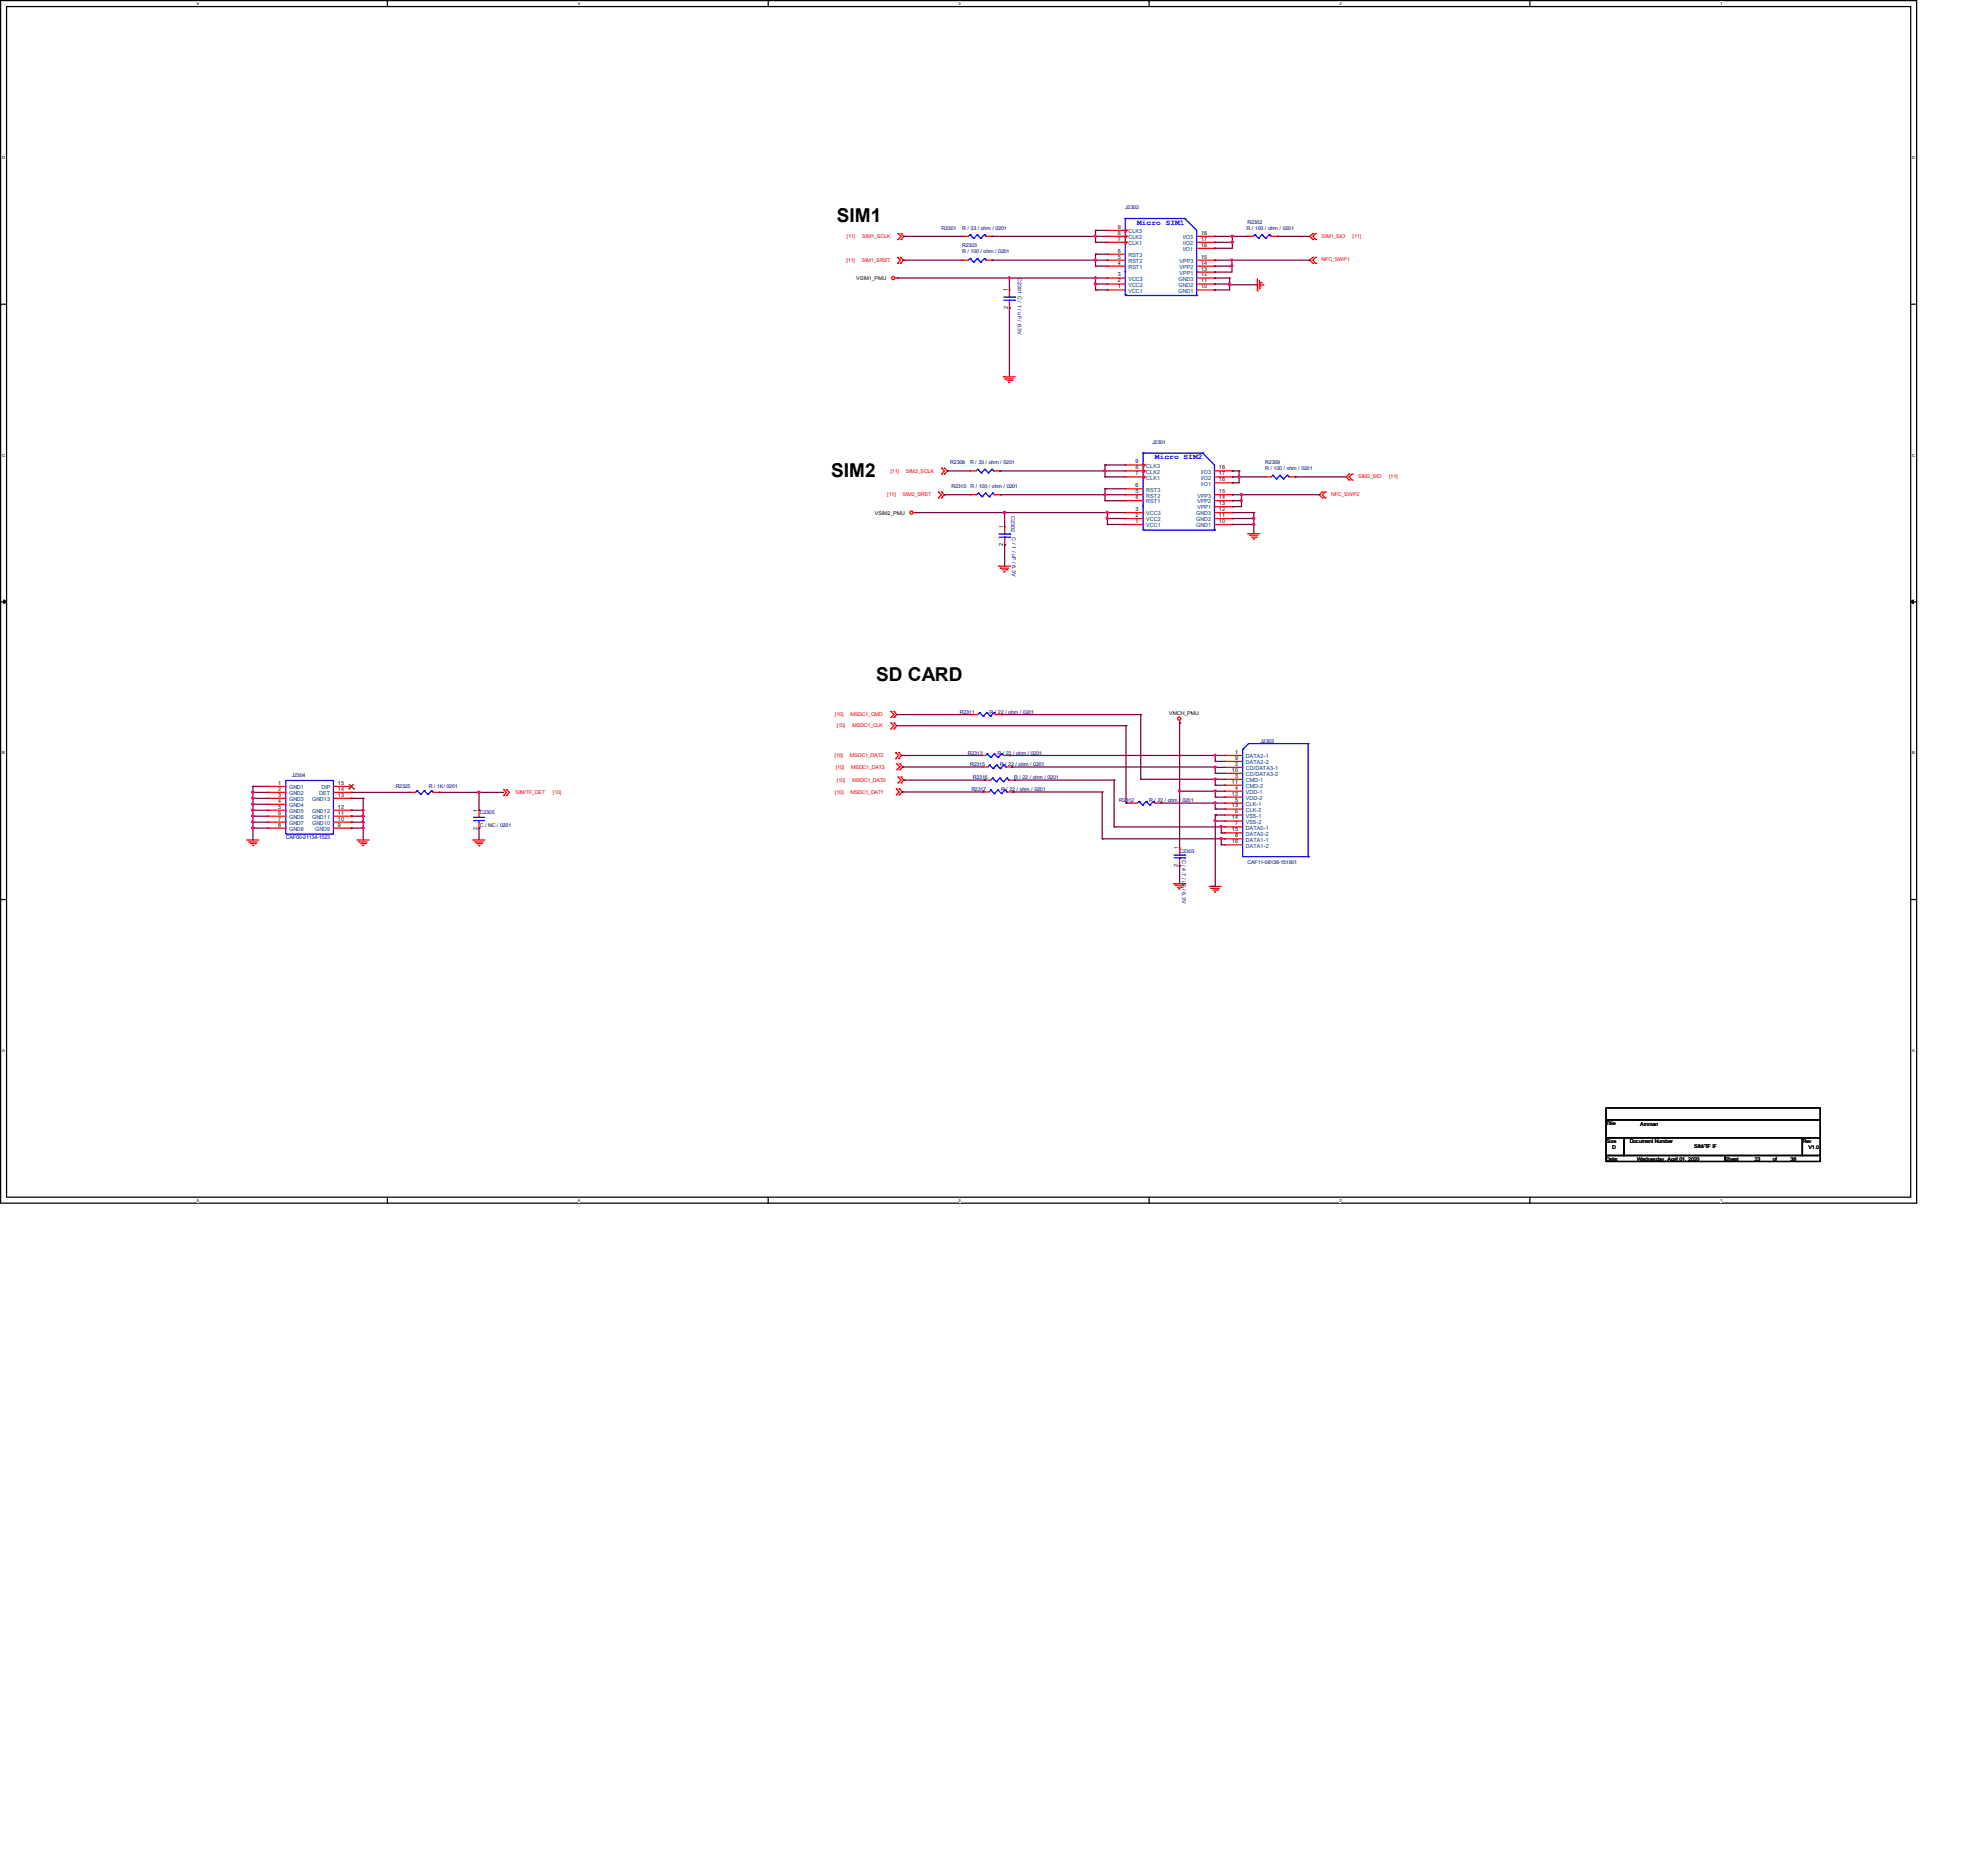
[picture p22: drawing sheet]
<svg xmlns="http://www.w3.org/2000/svg" width="210mm" height="200mm" viewBox="0 0 210 200" stroke-linecap="round" stroke-linejoin="round" font-family="sans-serif">
<defs><g id="words">
<g font-size="2">
<text x="89.3" y="23.6">SIM1</text>
<text x="88.7" y="50.9">SIM2</text>
<text x="93.5" y="72.7">SD CARD</text>
</g>
<g font-size=".8" fill="#00f">
<text x="121.4" y="24">Micro SIM1</text>
<text x="123.3" y="49">Micro SIM2</text>
</g>
<g font-size=".6" fill="#000080">
<text x="120.1" y="22.3">J2302</text>
<text x="133.1" y="23.9">R2302</text>
<text x="100.5" y="24.5">R2301</text>
<text x="102.7" y="26.4">R2303</text>
<text x="102.7" y="27">R / 100 / ohm / 0201</text>
<text x="102.7" y="24.5">R / 33 / ohm / 0201</text>
<text x="108.6" y="29.6" transform="rotate(90 108.6 29.6)">C2301 C / 1 / uF / 6.3V</text>
<text x="133" y="24.5">R / 100 / ohm / 0201</text>
<text x="123" y="47.3">J2301</text>
<text x="101.4" y="49.5">R2308</text>
<text x="101.5" y="52.1">R2310</text>
<text x="103.5" y="49.5">R / 33 / ohm / 0201</text>
<text x="103.6" y="52.1">R / 100 / ohm / 0201</text>
<text x="135" y="49.5">R2309</text>
<text x="135" y="50.1">R / 100 / ohm / 0201</text>
<text x="107.9" y="55" transform="rotate(90 107.9 55)">C2302</text>
<text x="108" y="57.3" transform="rotate(90 108 57.3)">C / 1 / uF / 6.3V</text>
<text x="102.4" y="76.1">R2311</text>
<text x="105.6" y="76.1">R / 22 / ohm / 0201</text>
<text x="31.1" y="82.9">J2304</text>
<text x="103.3" y="80.5">R2313</text>
<text x="103.5" y="81.7">R2315</text>
<text x="103.8" y="83.1">R2316</text>
<text x="106.5" y="80.5">R / 22 / ohm / 0201</text>
<text x="106.7" y="81.7">R / 22 / ohm / 0201</text>
<text x="108.2" y="83.1">R / 22 / ohm / 0201</text>
<text x="134.5" y="79.2">J2303</text>
<text x="30.5" y="89.5">CAF00-21134-1523</text>
<text x="42.2" y="84">R2325</text>
<text x="45.7" y="84">R / 1K/ 0201</text>
<text x="51.2" y="86.8">C2305</text>
<text x="51.2" y="88.2">C / NC / 0201</text>
<text x="103.7" y="84.4">R2317</text>
<text x="106.8" y="84.4">R / 22 / ohm / 0201</text>
<text x="119.4" y="85.6">R2312</text>
<text x="122.6" y="85.6">R / 22 / ohm / 0201</text>
<text x="125.9" y="91">C2303</text>
<text x="126.1" y="91.7" transform="rotate(90 126.1 91.7)">C / 4.7 / uF / 6.3V</text>
<text x="133.1" y="92.2">CAF11-08136-151901</text>
</g>
<g font-size=".6" fill="#f00">
<text x="90.3" y="27.9">[11]</text>
<text x="90.4" y="25.4">[11]</text>
<text x="92" y="27.9">SIM1_SRST</text>
<text x="92" y="25.4">SIM1_SCLK</text>
<text x="141" y="25.4">SIM1_SIO</text>
<text x="141" y="27.9">NFC_SWP1</text>
<text x="144.3" y="25.4">[11]</text>
<text x="94.7" y="52.9">[11]</text>
<text x="95" y="50.4">[11]</text>
<text x="96.3" y="52.9">SIM2_SRST</text>
<text x="96.7" y="50.4">SIM2_SCLK</text>
<text x="142.1" y="52.9">NFC_SWP2</text>
<text x="144.9" y="51">SIM2_SIO</text>
<text x="148.2" y="51">[11]</text>
<text x="89.1" y="76.4">[10]</text>
<text x="89.3" y="77.6">[10]</text>
<text x="90.7" y="76.4">MSDC1_CMD</text>
<text x="91" y="77.6">MSDC1_CLK</text>
<text x="89.1" y="80.8">[10]</text>
<text x="89.2" y="82">[10]</text>
<text x="89.3" y="83.4">[10]</text>
<text x="90.7" y="80.8">MSDC1_DAT2</text>
<text x="90.8" y="82">MSDC1_DAT3</text>
<text x="91" y="83.4">MSDC1_DAT0</text>
<text x="55" y="84.7">SIM/TF_DET</text>
<text x="59" y="84.7">[10]</text>
<text x="89.1" y="84.7">[10]</text>
<text x="90.7" y="84.7">MSDC1_DAT1</text>
</g>
<g font-size=".6">
<text x="91.4" y="29.9">VSIM1_PMU</text>
<text x="119.3" y="25.7">7</text>
<text x="119.3" y="26.9">6</text>
<text x="119.3" y="29.5">3</text>
<text x="119.3" y="27.6">5</text>
<text x="119.3" y="28.2">4</text>
<text x="119.3" y="25">8</text>
<text x="119.3" y="24.4">9</text>
<text x="128.2" y="25.7">17</text>
<text x="128.2" y="29.5">12</text>
<text x="128.2" y="26.3">16</text>
<text x="128.2" y="25">18</text>
<text x="128.2" y="27.6">15</text>
<text x="128.2" y="28.9">13</text>
<text x="128.2" y="28.2">14</text>
<text x="107.6" y="33" transform="rotate(-90 107.6 33)">2</text>
<text x="107.6" y="31.1" transform="rotate(-90 107.6 31.1)">1</text>
<text x="119.3" y="30.1">2</text>
<text x="119.3" y="30.8">1</text>
<text x="128.2" y="30.8">10</text>
<text x="128.2" y="30.1">11</text>
<text x="121.2" y="50.7">7</text>
<text x="121.2" y="52">6</text>
<text x="121.2" y="52.6">5</text>
<text x="121.2" y="53.2">4</text>
<text x="121.2" y="50.1">8</text>
<text x="121.2" y="49.4">9</text>
<text x="130.1" y="50.7">17</text>
<text x="130.1" y="51.3">16</text>
<text x="130.1" y="50.1">18</text>
<text x="130.1" y="52.6">15</text>
<text x="130.1" y="53.9">13</text>
<text x="130.1" y="53.2">14</text>
<text x="93.4" y="54.9">VSIM2_PMU</text>
<text x="107" y="58.3" transform="rotate(-90 107 58.3)">2</text>
<text x="107" y="56.4" transform="rotate(-90 107 56.4)">1</text>
<text x="121.2" y="54.5">3</text>
<text x="121.2" y="55.1">2</text>
<text x="121.2" y="55.8">1</text>
<text x="130.1" y="55.8">10</text>
<text x="130.1" y="55.1">11</text>
<text x="130.1" y="54.5">12</text>
<text x="124.8" y="76.3">VMCH_PMU</text>
<text x="29.7" y="83.7">1</text>
<text x="36.1" y="83.7">15</text>
<text x="131.5" y="82.3">10</text>
<text x="131.5" y="83.6">11</text>
<text x="131.8" y="80.4">1</text>
<text x="131.8" y="81.7">2</text>
<text x="131.8" y="83">3</text>
<text x="131.8" y="81.1">9</text>
<text x="29.7" y="84.4">2</text>
<text x="29.7" y="85">3</text>
<text x="29.7" y="85.6">4</text>
<text x="29.7" y="86.3">5</text>
<text x="29.7" y="86.9">6</text>
<text x="29.7" y="87.5">7</text>
<text x="29.7" y="88.2">8</text>
<text x="36.1" y="88.2">9</text>
<text x="36.1" y="87.5">10</text>
<text x="36.1" y="86.9">11</text>
<text x="36.1" y="86.3">12</text>
<text x="36.1" y="85">13</text>
<text x="36.1" y="84.4">14</text>
<text x="51" y="88.5" transform="rotate(-90 51 88.5)">2</text>
<text x="51" y="86.6" transform="rotate(-90 51 86.6)">1</text>
<text x="131.5" y="84.9">12</text>
<text x="131.5" y="86.1">13</text>
<text x="131.5" y="87.4">14</text>
<text x="131.5" y="88.7">15</text>
<text x="131.5" y="89.9">16</text>
<text x="131.8" y="84.2">4</text>
<text x="131.8" y="85.5">5</text>
<text x="131.8" y="86.8">6</text>
<text x="131.8" y="88">7</text>
<text x="131.8" y="89.3">8</text>
<text x="125.7" y="92.5" transform="rotate(-90 125.7 92.5)">2</text>
<text x="125.7" y="90.6" transform="rotate(-90 125.7 90.6)">1</text>
<text x="171.4" y="120">Title</text>
<text x="171.4" y="121.9">Size</text>
<text x="171.4" y="123.8">Date:</text>
<text x="172" y="122.5">D</text>
<text x="173.9" y="121.9">Document Number</text>
<text x="174.7" y="123.8">Wednesday, April 01, 2020</text>
<text x="175" y="120.1">Amman</text>
<text x="180.8" y="122.5">SIM/TF IF</text>
<text x="184.1" y="123.8">Sheet</text>
<text x="187.3" y="123.8">23</text>
<text x="189.2" y="123.8">of</text>
<text x="191.1" y="123.8">38</text>
<text x="192.4" y="121.9">Rev</text>
<text x="193" y="122.5">V1.0</text>
</g>
<g font-size=".6" fill="#004080">
<text x="120.4" y="26.1">CLK1</text>
<text x="120.4" y="27.4">RST3</text>
<text x="120.4" y="30">VCC3</text>
<text x="120.4" y="28">RST2</text>
<text x="120.4" y="28.7">RST1</text>
<text x="120.4" y="25.5">CLK2</text>
<text x="120.4" y="24.9">CLK3</text>
<text x="125.8" y="30">GND3</text>
<text x="125.9" y="28">VPP3</text>
<text x="125.9" y="29.3">VPP1</text>
<text x="125.9" y="28.7">VPP2</text>
<text x="126.3" y="26.1">I/O2</text>
<text x="126.3" y="26.8">I/O1</text>
<text x="126.3" y="25.5">I/O3</text>
<text x="120.4" y="30.6">VCC2</text>
<text x="120.4" y="31.2">VCC1</text>
<text x="125.8" y="31.2">GND1</text>
<text x="125.8" y="30.6">GND2</text>
<text x="122.3" y="51.2">CLK1</text>
<text x="122.3" y="52.4">RST3</text>
<text x="122.3" y="53.1">RST2</text>
<text x="122.3" y="53.7">RST1</text>
<text x="122.3" y="50.5">CLK2</text>
<text x="122.3" y="49.9">CLK3</text>
<text x="127.8" y="53.1">VPP3</text>
<text x="127.8" y="53.7">VPP2</text>
<text x="128.2" y="51.2">I/O2</text>
<text x="128.2" y="51.8">I/O1</text>
<text x="128.2" y="50.5">I/O3</text>
<text x="122.3" y="55">VCC3</text>
<text x="122.3" y="55.6">VCC2</text>
<text x="122.3" y="56.2">VCC1</text>
<text x="127.7" y="56.2">GND1</text>
<text x="127.7" y="55.6">GND2</text>
<text x="127.7" y="55">GND3</text>
<text x="127.8" y="54.3">VPP1</text>
<text x="133" y="80.9">DATA2-1</text>
<text x="133" y="82.2">CD/DATA3-1</text>
<text x="133" y="83.4">CMD-1</text>
<text x="133" y="81.5">DATA2-2</text>
<text x="133" y="82.8">CD/DATA3-2</text>
<text x="30.8" y="84.2">GND1</text>
<text x="30.8" y="84.8">GND2</text>
<text x="30.8" y="85.5">GND3</text>
<text x="30.8" y="86.1">GND4</text>
<text x="30.8" y="86.7">GND5</text>
<text x="30.8" y="87.4">GND6</text>
<text x="30.8" y="88">GND7</text>
<text x="30.8" y="88.6">GND8</text>
<text x="33.3" y="88">GND10</text>
<text x="33.3" y="87.4">GND11</text>
<text x="33.3" y="86.7">GND12</text>
<text x="33.3" y="85.5">GND13</text>
<text x="33.6" y="88.6">GND9</text>
<text x="34.1" y="84.8">DET</text>
<text x="34.3" y="84.2">DIP</text>
<text x="133" y="84.7">VDD-1</text>
<text x="133" y="86">CLK-1</text>
<text x="133" y="87.2">VSS-1</text>
<text x="133" y="88.5">DATA0-1</text>
<text x="133" y="89.8">DATA1-1</text>
<text x="133" y="84.1">CMD-2</text>
<text x="133" y="85.3">VDD-2</text>
<text x="133" y="86.6">CLK-2</text>
<text x="133" y="87.9">VSS-2</text>
<text x="133" y="89.1">DATA0-2</text>
<text x="133" y="90.4">DATA1-2</text>
</g>
<g font-size=".5">
<text x="21" y=".5">5</text>
<text x="61.7" y=".5">4</text>
<text x="102.3" y=".5">3</text>
<text x="142.9" y=".5">2</text>
<text x="183.6" y=".5">1</text>
<text x=".2" y="17">D</text>
<text x="204.1" y="17">D</text>
<text x=".2" y="48.7">C</text>
<text x="204.1" y="48.7">C</text>
<text x=".2" y="80.5">B</text>
<text x="204.1" y="80.5">B</text>
<text x=".2" y="112.2">A</text>
<text x="204.1" y="112.2">A</text>
<text x="21" y="128.2">5</text>
<text x="61.7" y="128.2">4</text>
<text x="102.3" y="128.2">3</text>
<text x="142.9" y="128.2">2</text>
<text x="183.6" y="128.2">1</text>
</g>
</g></defs>
<path d="M.1 .1h204.4v128.2h-204.4zM.7 .7h203.2v127h-203.2z" fill="none" stroke="#000" stroke-width=".13"/>
<g fill="#fff">
<path d="M21 .2h.2v.5h-.2z"/>
<path d="M21 127.8h.2v.5h-.2z"/>
</g>
<path d="M41.3 .1v.6M41.3 127.7v.6" fill="none" stroke="#000" stroke-width=".13"/>
<g fill="#fff">
<path d="M61.7 .2h.2v.5h-.2z"/>
<path d="M61.7 127.8h.2v.5h-.2z"/>
</g>
<path d="M82 .1v.6M82 127.7v.6" fill="none" stroke="#000" stroke-width=".13"/>
<g fill="#fff">
<path d="M102.3 .2h.2v.5h-.2z"/>
<path d="M102.3 127.8h.2v.5h-.2z"/>
</g>
<path d="M122.6 .1v.6M122.6 127.7v.6" fill="none" stroke="#000" stroke-width=".13"/>
<g fill="#fff">
<path d="M142.9 .2h.3v.5h-.3z"/>
<path d="M142.9 127.8h.3v.5h-.3z"/>
</g>
<path d="M163.3 .1v.6M163.3 127.7v.6" fill="none" stroke="#000" stroke-width=".13"/>
<g fill="#fff">
<path d="M183.6 .2h.2v.5h-.2z"/>
<path d="M183.6 127.8h.2v.5h-.2z"/>
<path d="M.2 16.6h.3v.5h-.3z"/>
<path d="M204.1 16.6h.3v.5h-.3z"/>
<path d="M.2 48.3h.3v.5h-.3z"/>
<path d="M204.1 48.3h.3v.5h-.3z"/>
</g>
<path d="M.1 32.5h.6M203.9 32.5h.6" fill="none" stroke="#000" stroke-width=".13"/>
<g fill="#fff">
<path d="M.2 80.1h.3v.5h-.3z"/>
<path d="M204.1 80.1h.2v.5h-.2z"/>
</g>
<path d="M.1 64.2h.6M203.9 64.2h.6" fill="none" stroke="#000" stroke-width=".13"/>
<path d="M.4 64l.3 .2-.3 .2zM203.9 64.2l.3-.2v.4z" fill="#000" stroke="#000" stroke-width=".13"/>
<g fill="#fff">
<path d="M.2 111.8h.3v.5h-.3z"/>
<path d="M204.1 111.8h.3v.5h-.3z"/>
</g>
<path d="M.1 96h.6M203.9 96h.6M171.4 118.2h22.8v1.2h-22.8zM171.4 119.4h22.8v2h-22.8zM171.4 121.4h1.9v1.9h-1.9zM171.4 123.3h12.7v.6h-12.7zM173.3 121.4h19v1.9h-19zM184.1 123.3h10.1v.6h-10.1zM192.3 121.4h1.9v1.9h-1.9z" fill="none" stroke="#000" stroke-width=".13"/>
<g fill="none" stroke="#f00" stroke-width=".13">
<path d="M95.5 29.7h.3M95.8 29.7h.1M95.8 27.5h.1M95.8 28.1h.1M95.8 27.5l.3 .3-.3 .3M95.8 24.9h.1M95.8 25.6h.1M95.8 24.9l.4 .3-.4 .4M96.1 28.1h.1M96.1 27.5h.1M96.1 27.5l.3 .3-.3 .3M96.2 25.6h.1"/>
<path d="M96.2 24.9h.1M96.2 24.9l.3 .3-.3 .4M102.7 27.8h.1M102.7 25.2h.1M102.7 27.8h.6M102.7 25.2h.6M105.2 27.8h.7M105.2 25.2h.7M105.9 27.8h.1M105.9 25.2h.1M107.7 32.8h.1M107.7 30.9h.1"/>
<path d="M107.7 30.9v.7M107.7 32.2v.6M118.2 25.8h.1M118.2 27.1h.1M118.2 29.7h.1M118.2 30.3h.1M118.2 30.9h.1M118.2 27.8h.1M118.2 28.4h.1M118.2 25.2h.1M118.2 24.6h.1M118.2 29.7h1.9"/>
<path d="M118.2 27.8h1.9M118.2 25.8h1.9M118.2 27.1h1.9M118.2 30.9h1.9M118.2 30.3h1.9M118.2 28.4h1.9M118.2 25.2h1.9M118.2 24.6h1.9M120.1 26h.1M120.1 25.4h.1M120.1 24.7h.1M120.1 25.7l.2 .1"/>
<path d="M120.1 25l.2 .2M120.1 24.4l.2 .2M120.3 25.8h.1M120.3 25.2h.1M120.3 24.6h.1M120.3 25.8l-.2 .2M120.3 25.2l-.2 .2M120.3 24.6l-.2 .1M127.7 29.7h1.9M127.7 27.8h1.9M127.7 25.8h1.9M127.7 30.9h1.9"/>
<path d="M127.7 30.3h1.9M127.7 28.4h1.9M127.7 25.2h1.9M127.7 29h1.9M127.7 26.5h1.9M129.6 25.8h.1M129.6 30.9h.1M129.6 30.3h.1M129.6 29.7h.1M129.6 27.8h.1M129.6 29h.1M129.6 28.4h.1"/>
<path d="M129.6 26.5h.1M129.6 25.2h.1M133.1 25.2h.1M133.1 25.2h.7M134.2 31h.1M134.2 29.7v1.3M134.4 30.8h.1M134.4 29.9v.9M134.6 30.1h.1M134.6 30.1v.5M134.8 30.4h.1M134.8 30.3v.1"/>
<path d="M135.7 25.2h.6M136.3 25.2h.1M140.1 24.9h.1M140.1 25.6h.1M140.1 28.1h.1M140.1 27.5h.1M140.1 24.9l-.3 .3 .3 .4M140.1 27.5l-.3 .3 .3 .3M140.4 25.6h.1M140.4 24.9h.1M140.4 27.5h.1M140.4 28.1h.1"/>
<path d="M140.4 24.9l-.3 .3 .3 .4M140.4 27.5l-.3 .3 .3 .3M97.5 54.7h.2M97.7 54.7h.1M100.1 52.5h.1M100.1 53.1h.1M100.1 52.5l.4 .3-.4 .3M100.5 49.9h.1M100.5 50.6h.1M100.5 53.1h.1M100.5 52.5h.1M100.5 49.9l.3 .3-.3 .4"/>
<path d="M100.5 52.5l.3 .3-.3 .3M100.8 50.6h.1M100.8 49.9h.1M100.8 49.9l.3 .3-.3 .4M103.5 50.2h.1M103.5 50.2h.7M103.6 52.8h.1M103.6 52.8h.6M106.1 50.2h.6M106.1 52.8h.6M106.7 50.2h.1M106.7 52.8h.1"/>
<path d="M107.1 40.2h.1M107.1 40.2h1.3M107.2 58.1h.1M107.2 56.2h.1M107.2 56.2v.6M107.2 57.5v.6M107.3 40.4h.1M107.3 40.4h.8M107.5 40.6h.5M107.6 40.8h.1M107.6 40.8h.2M108 40.6h.1"/>
<path d="M120.1 50.9h.1M120.1 52.1h.1M120.1 54.7h.1M120.1 55.3h.1M120.1 55.9h.1M120.1 52.8h.1M120.1 53.4h.1M120.1 50.2h.1M120.1 49.6h.1M120.1 54.7h1.9M120.1 50.2h1.9M120.1 50.9h1.9"/>
<path d="M120.1 52.1h1.9M120.1 55.9h1.9M120.1 55.3h1.9M120.1 52.8h1.9M120.1 53.4h1.9M120.1 49.6h1.9M122 51h.1M122 50.4h.1M122 49.8h.1M122 50.7l.2 .2M122 50.1l.2 .1M122 49.4l.2 .2"/>
<path d="M122.2 50.9h.1M122.2 50.2h.1M122.2 49.6h.1M122.2 50.9l-.2 .1M122.2 50.2l-.2 .2M122.2 49.6l-.2 .2M129.6 54.7h1.9M129.6 50.2h1.9M129.6 50.9h1.9M129.6 55.9h1.9M129.6 55.3h1.9M129.6 52.8h1.9"/>
<path d="M129.6 53.4h1.9M129.6 54h1.9M129.6 51.5h1.9M131.5 50.9h.1M131.5 55.9h.1M131.5 55.3h.1M131.5 54.7h.1M131.5 52.8h.1M131.5 54h.1M131.5 53.4h.1M131.5 51.5h.1M131.5 50.2h.1"/>
<path d="M133.2 56.9h.1M133.2 56.9h1.2M133.4 57.1h.1M133.4 57.1h.9M133.5 57.3h.6M133.8 57.5h.1M134.1 57.3h.1M135 50.9h.1M135 50.9h.7M137.6 50.9h.6M138.2 50.9h.1M141.1 53.1h.1"/>
<path d="M141.1 52.5h.1M141.1 52.5l-.3 .3 .3 .3M141.4 52.5h.1M141.4 53.1h.1M141.4 52.5l-.3 .3 .3 .3M144 50.6h.1M144 51.2h.1M144 50.6l-.3 .3 .3 .3M144.3 51.2h.1M144.3 50.6h.1M144.3 50.6l-.3 .3 .3 .3M95.1 75.9h.1"/>
<path d="M95.1 76.5h.1M95.1 77.1h.1M95.1 77.7h.1M95.1 75.9l.3 .3-.3 .3M95.1 77.1l.3 .3-.3 .3M95.4 76.5h.1M95.4 75.9h.1M95.4 77.7h.1M95.4 77.1h.1M95.4 75.9l.3 .3-.3 .3M95.4 77.1l.3 .3-.3 .3M103.7 76.2h.1"/>
<path d="M103.7 76.2h.6M106.2 76.2h.7M106.6 60.4h.1M106.6 60.4h1.2M106.7 60.6h.1M106.7 60.6h.9M106.9 76.2h.1M107 60.8h.5M107.1 61h.1M107.1 61h.2M107.5 60.8h.1M125.9 77.1h.1"/>
<path d="M125.9 76.9v.2M26.4 89.6h.1M26.4 89.6h1.2M26.6 89.8h.1M26.6 89.8h.9M26.7 90h.5M26.9 90.2h.1M26.9 90.2h.2M27.2 90h.1M28.6 83.9h.1M28.6 84.5h.1M28.6 85.2h.1"/>
<path d="M28.6 85.8h.1M28.6 86.4h.1M28.6 87.1h.1M28.6 87.7h.1M28.6 88.3h.1M28.6 83.9h1.9M28.6 84.5h1.9M28.6 85.2h1.9M28.6 85.8h1.9M28.6 86.4h1.9M28.6 87.1h1.9M28.6 87.7h1.9"/>
<path d="M28.6 88.3h1.9M35.6 83.9h1.9M35.6 84.5h1.9M35.6 85.2h1.9M35.6 86.4h1.9M35.6 87.1h1.9M35.6 87.7h1.9M35.6 88.3h1.9M37.5 88.3h.1M37.5 87.7h.1M37.5 87.1h.1M37.5 86.4h.1"/>
<path d="M37.5 85.2h.1M37.5 84.5h.1M37.5 83.9h.1M38.1 89.6h.1M38.1 89.6h1.3M38.3 89.8h.1M38.3 89.8h.9M38.5 90h.5M38.7 90.2h.1M39 90h.1M43.7 84.5h.1M43.7 84.5h.6"/>
<path d="M46.3 84.5h.6M46.9 84.5h.1M50.5 89.6h.1M50.5 89.6h1.3M50.7 89.8h.1M50.7 89.8h.9M50.9 90h.5M51.1 90.2h.1M51.1 88.3h.1M51.1 86.4h.1M51.1 86.4v.7M51.1 87.7v.6"/>
<path d="M51.4 90h.1M53.7 84.9h.1M53.7 84.2h.1M53.7 84.2l.3 .3-.3 .4M54 84.9h.1M54 84.2h.1M54 84.2l.4 .3-.4 .4M95.6 80.3h.1M95.6 80.9h.1M95.6 80.3l.3 .3-.3 .3M95.7 84.1h.1M95.7 84.8h.1"/>
<path d="M95.7 84.1l.3 .4-.3 .3M95.7 81.5h.1M95.7 82.1h.1M95.7 81.5l.3 .3-.3 .3M95.8 82.9h.1M95.8 83.5h.1M95.8 82.9l.4 .3-.4 .3M95.9 80.9h.1M95.9 80.3h.1M95.9 80.3l.3 .3-.3 .3M96 84.8h.1M96 84.1h.1"/>
<path d="M96 84.1l.3 .4-.3 .3M96 82.1h.1M96 81.5h.1M96 81.5l.3 .3-.3 .3M96.2 83.5h.1M96.2 82.9h.1M96.2 82.9l.3 .3-.3 .3M104.5 80.6h.1M104.5 80.6h.7M104.8 81.8h.1M104.8 81.8h.6M104.9 84.5h.1"/>
<path d="M104.9 84.5h.7M105.1 83.2h.1M105.1 83.2h.6M107.1 80.6h.6M107.3 81.8h.7M107.5 84.5h.6M107.6 83.2h.7M107.7 80.6h.1M108 81.8h.1M108.1 84.5h.1M108.3 83.2h.1M120.7 85.7h.1"/>
<path d="M120.7 85.7h.7M123.3 85.7h.6M123.9 85.7h.1M125.2 94.3h.1M125.2 94.3h1.3M125.4 94.4h.1M125.4 94.4h.9M125.6 94.6h.5M125.8 94.8h.1M125.9 92.4h.1M125.9 90.4h.1M125.9 90.4v.7"/>
<path d="M125.9 91.7v.7M126.1 94.6h.1M129.1 94.6h.1M129.1 94.6h1.2M129.2 94.8h.1M129.2 94.8h.9M129.4 94.9h.5M129.6 95.1h.1M129.9 94.9h.1M130.7 80.6h.1M130.7 81.9h.1M130.7 83.1h.1"/>
<path d="M130.7 84.4h.1M130.7 85.7h.1M130.7 86.9h.1M130.7 88.2h.1M130.7 89.5h.1M130.7 81.2h.1M130.7 82.5h.1M130.7 83.8h.1M130.7 85h.1M130.7 86.3h.1M130.7 87.6h.1M130.7 88.8h.1"/>
<path d="M130.7 90.1h.1M130.7 85.7h1.9M130.7 80.6h1.9M130.7 81.9h1.9M130.7 83.1h1.9M130.7 84.4h1.9M130.7 86.9h1.9M130.7 88.2h1.9M130.7 89.5h1.9M130.7 81.2h1.9M130.7 82.5h1.9M130.7 83.8h1.9"/>
<path d="M130.7 85h1.9M130.7 86.3h1.9M130.7 87.6h1.9M130.7 88.8h1.9M130.7 90.1h1.9"/>
<circle cx="95.3" cy="29.7" r=".17"/>
<circle cx="97.3" cy="54.7" r=".17"/>
<circle cx="125.8" cy="76.6" r=".17"/>
</g>
<g fill="none" stroke="#00f" stroke-width=".13">
<path d="M103.5 27.6h.1M103.5 25h.1M103.5 27.6l-.2 .2M103.5 27.6l.4 .4M103.5 25l-.2 .2M103.5 25l.4 .4M103.9 28h.1M103.9 25.4h.1M104.3 27.6h.1M104.3 25h.1M104.3 27.6l-.4 .4M104.3 27.6l.4 .4"/>
<path d="M104.3 25l-.4 .4M104.3 25l.4 .4M104.7 28h.1M104.7 25.4h.1M105.1 27.6h.1M105.1 25h.1M105.1 27.6l-.4 .4M105.1 27.6l.1 .2M105.1 25l-.4 .4M105.1 25l.1 .2M105.2 27.8h.1M105.2 25.2h.1"/>
<path d="M107.1 32h1.2M107.1 31.7h1.2M107.7 31.7h.1M107.7 32h.1M107.7 31.6v.1M107.7 32v.2M108.3 32h.1M108.3 31.7h.1M120.1 23.3h.1M120.1 31.4h.1M120.1 23.3h6.3M120.1 31.5h7.6"/>
<path d="M120.1 23.3v8.1M126.4 23.3h.1M126.4 23.3l1.3 1.3v6.9M127.7 29h.1M127.7 31.5h.1M133.9 25h.1M133.9 25l-.1 .2M133.9 25l.4 .4M134.3 25.4h.1M134.7 25h.1M134.7 25l-.4 .4M134.7 25l.4 .4"/>
<path d="M135.1 25.4h.1M135.4 25h.1M135.4 25l-.3 .4M135.4 25l.3 .2M135.7 25.2h.1M104.3 50.1h.1M104.3 50.1l-.1 .1M104.3 50.1l.4 .3M104.4 52.6h.1M104.4 52.6l-.2 .2M104.4 52.6l.4 .4M104.7 50.4h.1"/>
<path d="M104.8 53h.1M105.1 50.1h.1M105.1 50.1l-.4 .3M105.1 50.1l.4 .3M105.2 52.6h.1M105.2 52.6l-.4 .4M105.2 52.6l.4 .4M105.5 50.4h.1M105.6 53h.1M105.9 50.1h.1M105.9 50.1l-.4 .3M105.9 50.1l.2 .1"/>
<path d="M105.9 52.6h.1M105.9 52.6l-.3 .4M105.9 52.6l.2 .2M106.1 50.2h.1M106.1 52.8h.1M106.6 57.3h1.2M106.6 57h1.2M107.2 57h.1M107.2 57.3h.1M107.2 56.8v.2M107.2 57.3v.2M107.8 57.3h.1"/>
<path d="M107.8 57h.1M122 48.3h.1M122 56.5h.1M122 48.3h6.3M122 56.5h7.6M122 48.3v8.2M128.3 48.3h.1M128.3 48.3l1.3 1.3v6.9M129.6 54h.1M129.6 56.5h.1M135.8 50.7h.1M135.8 50.7l-.1 .2"/>
<path d="M135.8 50.7l.4 .4M136.2 51.1h.1M136.6 50.7h.1M136.6 50.7l-.4 .4M136.6 50.7l.4 .4M137 51.1h.1M137.4 50.7h.1M137.4 50.7l-.4 .4M137.4 50.7l.2 .2M137.6 50.9h.1M104.5 76h.1M104.5 76l-.2 .2"/>
<path d="M104.5 76l.4 .4M104.9 76.4h.1M105.3 76h.1M105.3 76l-.4 .4M105.3 76l.4 .4M105.7 76.4h.1M106.1 76h.1M106.1 76l-.4 .4M106.1 76l.1 .2M106.2 76.2h.1M132.6 79.9h.1M132.6 79.9v11.5h7"/>
<path d="M139.6 79.3h.1M139.6 79.3h-6.4l-.6 .6M139.6 79.3v12.1M30.5 83.3h5.1v5.7h-5.1zM44.5 84.4h.1M44.5 84.4l-.2 .1M44.5 84.4l.4 .3M44.9 84.7h.1M45.3 84.4h.1M45.3 84.4l-.4 .3M45.3 84.4l.4 .3M45.7 84.7h.1"/>
<path d="M46 84.4h.1M46 84.4l-.3 .3M46 84.4l.3 .1M46.3 84.5h.1M50.6 87.5h.1M50.6 87.2h.1M50.6 87.5h1.1M50.6 87.2h1.1M51.1 87.2h.1M51.1 87.5h.1M51.1 87.1v.1M51.1 87.5v.2"/>
<path d="M105.3 80.4h.1M105.3 80.4l-.1 .2M105.3 80.4l.4 .4M105.6 81.6h.1M105.6 81.6l-.2 .2M105.6 81.6l.4 .4M105.7 84.3h.1M105.7 80.8h.1M105.7 84.3l-.1 .2M105.7 84.3l.4 .3M105.9 83h.1M105.9 83l.4 .4"/>
<path d="M105.9 83l-.2 .2M106 82h.1M106.1 84.6h.1M106.1 80.4h.1M106.1 80.4l-.4 .4M106.1 80.4l.4 .4M106.3 83.4h.1M106.4 81.6h.1M106.4 81.6l-.4 .4M106.4 81.6l.3 .4M106.5 84.3h.1M106.5 80.8h.1"/>
<path d="M106.5 84.3l-.4 .3M106.5 84.3l.4 .3M106.7 83h.1M106.7 83l-.4 .4M106.7 83l.4 .4M106.7 82h.1M106.9 84.6h.1M106.9 80.4h.1M106.9 80.4l-.4 .4M106.9 80.4l.2 .2M107.1 83.4h.1M107.1 80.6h.1"/>
<path d="M107.1 81.6h.1M107.1 81.6l-.4 .4M107.1 81.6l.2 .2M107.3 84.3h.1M107.3 84.3l-.4 .3M107.3 84.3l.2 .2M107.3 81.8h.1M107.5 84.5h.1M107.5 83h.1M107.5 83l-.4 .4M107.5 83l.1 .2M107.6 83.2h.1"/>
<path d="M121.6 85.5h.1M121.6 85.5l-.2 .2M121.6 85.5l.3 .4M121.9 85.9h.1M122.3 85.5h.1M122.3 85.5l-.4 .4M122.3 85.5l.4 .4M122.7 85.9h.1M123.1 85.5h.1M123.1 85.5l-.4 .4M123.1 85.5l.2 .2M123.3 85.7h.1"/>
<path d="M125.3 91.5h1.1M125.3 91.2h1.1M125.9 91.2h.1M125.9 91.5h.1M125.9 91.1v.1M125.9 91.5v.2M126.4 91.5h.1M126.4 91.2h.1M139.6 91.4h.1"/>
</g>
<path d="M37.2 84.1h.1M37.3 83.7l.4 .4M37.7 83.7l-.5 .4M37.7 84.1h.1" fill="none" stroke="#804000" stroke-width=".13"/>
<g fill="none" stroke="#800040" stroke-width=".13">
<path d="M95.8 29.7h22.4M96.4 27.8h.1M96.4 27.8h6.3M96.5 25.2h.1M96.5 25.2h6.2M105.9 25.2h.1M105.9 27.8h.1M105.9 25.2h12.3M105.9 27.8h12.3M107.7 32.8h.1M107.7 29.7h.1M107.7 29.7v1.2"/>
<path d="M107.7 32.8v7.4M116.9 25.2h.1M116.9 29.7h.1M116.9 30.3h.1M116.9 25.8h.1M116.9 27.8h.1M116.9 27.1h.1M116.9 24.6h.1M116.9 30.9h.1M116.9 28.4h.1M116.9 24.6v1.2M116.9 27.1v1.3"/>
<path d="M116.9 29.7v1.2M116.9 25.8h1.3M116.9 24.6h1.3M116.9 30.9h1.3M116.9 28.4h1.3M116.9 27.1h1.3M116.9 30.3h1.3M129.6 30.3h.1M129.6 29.7h.1M129.6 30.9h.1M129.6 25.8h.1M129.6 29.7h1.6"/>
<path d="M129.6 25.8h1.9M129.6 30.3h1.6M129.6 25.2h.1M129.6 27.8h.1M129.6 28.4h.1M129.6 29h.1M129.6 25.2h3.5M129.6 27.8h10.2M129.6 28.4h1.9M129.6 26.5h.1M131.2 29.7h.1M131.2 29.7v1.2h-1.6"/>
<path d="M131.2 30.4h3M131.2 30.3h.1M131.2 30.4h.1M131.5 27.8h.1M131.5 28.4h.1M131.5 27.8v1.2h-1.9M131.5 25.2h.1M131.5 25.2v1.3h-1.9M131.5 25.8h.1M136.3 25.2h.1M136.3 25.2h3.5M139.8 27.8h.1"/>
<path d="M97.7 54.7h22.4M100.8 52.8h.1M100.8 52.8h2.8M101.1 50.2h.1M101.1 50.2h2.4M106.7 50.2h.1M106.7 50.2h13.4M106.7 52.8h.1M106.7 52.8h13.4M107.2 54.7h.1M107.2 58.1h.1M107.2 54.7v1.5"/>
<path d="M107.2 58.1v2.3M117.9 52.8h.1M117.9 52.1h.1M117.9 50.9h.1M117.9 53.4h.1M117.9 50.2h.1M117.9 49.6h.1M117.9 49.6v1.3M117.9 52.1v1.3M117.9 52.1h2.2M117.9 50.9h2.2M117.9 53.4h2.2"/>
<path d="M117.9 49.6h2.2M118.2 54.7h.1M118.2 55.9h.1M118.2 55.3h.1M118.2 55.9h1.9M118.2 55.3h1.9M118.2 54.7v1.2M131.5 55.9h.1M131.5 54.7h.1M131.5 55.3h.1M131.5 51.5h.1M131.5 50.9h.1"/>
<path d="M131.5 50.2h.1M131.5 52.8h.1M131.5 53.4h.1M131.5 54h.1M131.5 54.7h2.3M131.5 52.8h9.3M131.5 50.9h3.5M131.5 53.4h1M131.5 55.9h2.3M131.5 50.2h.7M131.5 55.3h2.3M132.2 50.9h.1"/>
<path d="M132.2 50.2h.1M132.2 50.2v1.3h-.7M132.5 52.8h.1M132.5 53.4h.1M132.5 52.8v1.2h-1M133.8 55.3h.1M133.8 55.9h.1M133.8 54.7h.1M133.8 54.7v2.2M138.2 50.9h.1M138.2 50.9h5.5M140.8 52.8h.1"/>
<path d="M95.7 77.4h24.5M95.7 76.2h.1M95.7 76.2h8M106.9 76.2h.1M106.9 76.2h14.8M120.2 77.4h.1M120.2 77.4v8.3M121.7 76.2h.1M121.7 76.2v6.9M125.9 77.1h.1M125.9 77.1v13.3M27 83.9h.1"/>
<path d="M27 85.2h.1M27 84.5h.1M27 85.8h.1M27 86.4h.1M27 87.7h.1M27 87.1h.1M27 88.3h.1M27 83.9h1.6M27 85.2h1.6M27 83.9v5.7M27 84.5h1.6M27 85.8h1.6"/>
<path d="M27 86.4h1.6M27 87.7h1.6M27 88.3h1.6M27 87.1h1.6M37.5 88.3h.1M37.5 87.1h.1M37.5 87.7h.1M37.5 86.4h.1M37.5 85.2h.1M37.5 85.2h1.3M37.5 84.5h6.2M37.5 86.4h1.3"/>
<path d="M37.5 87.7h1.3M37.5 88.3h1.3M37.5 87.1h1.3M38.8 88.3h.1M38.8 87.7h.1M38.8 86.4h.1M38.8 87.1h.1M38.8 85.2h.1M38.8 85.2v4.4M43.7 84.5h.1M46.9 84.5h.1M46.9 84.5h6.8"/>
<path d="M51.1 84.5h.1M51.1 88.3h.1M51.1 86.4h.1M51.1 84.5v1.9M51.1 88.3v1.3M96.2 80.6h.1M96.2 80.6h8.3M96.3 84.5h.1M96.3 81.8h.1M96.3 81.8h8.5M96.5 83.2h.1M96.5 83.2h8.6"/>
<path d="M104.9 84.4h.1M104.9 84.4v.1h-8.6M105.1 83.2h.1M105.1 83.2v.1M107.7 80.6h.1M107.7 80.6h23M108 81.8h.1M108 81.8h21.7M108.1 84.5h.1M108.1 84.5h9.5M108.3 83.2h.1M108.3 83.2h10.6"/>
<path d="M117.6 84.5h.1M117.6 84.5v5M117.6 89.5h.1M117.6 89.5h13.1M118.9 83.2h.1M118.9 83.2v5M118.9 88.2h.1M118.9 88.2h11.8M120.2 85.7h.1M120.2 85.7h.5M121.7 83.1h.1M121.7 83.1h9"/>
<path d="M123.9 85.7h.1M123.9 85.7h6.8M125.9 84.4h.1M125.9 84.4h4.8M125.9 92.4h.1M125.9 92.4v1.9M129.4 94.6h.1M129.7 87.6h.1M129.7 82.5h.1M129.7 84.4h.1M129.7 85h.1M129.7 86.9h.1"/>
<path d="M129.7 84.4v.6M129.7 86.9v7.7h-.3M129.7 87.6h1M129.7 82.5h1M129.7 85h1M129.7 86.9h1M129.7 85.7h.1M129.7 83.1h.1M129.7 81.2h.1M129.7 81.8h.1M129.7 81.9h.1M129.7 83.8h.1"/>
<path d="M129.7 86.3h.1M129.7 80.6h.1M129.7 80.6v.6M129.7 81.8v.7M129.7 83.1v.7M129.7 85.7v.6M129.7 81.2h1M129.7 81.9h1M129.7 83.8h1M129.7 86.3h1M130.3 90.1h.1M130.3 88.8h.1"/>
<path d="M130.3 90.1h.4M130.3 88.8h.4M130.3 89.5h.1M130.3 88.2h.1M130.3 88.2v.6M130.3 89.5v.6"/>
</g>
<g fill="#f0f" stroke="#f0f" stroke-width=".13">
<circle cx="116.9" cy="25.2" r=".11"/>
<circle cx="116.9" cy="27.7" r=".11"/>
<circle cx="129.7" cy="80.6" r=".11"/>
<circle cx="129.7" cy="87.5" r=".11"/>
<circle cx="27" cy="85.1" r=".11"/>
<circle cx="27" cy="84.5" r=".11"/>
<circle cx="27" cy="86.4" r=".11"/>
<circle cx="27" cy="85.8" r=".11"/>
<circle cx="27" cy="87.7" r=".11"/>
<circle cx="27" cy="87" r=".11"/>
<circle cx="27" cy="88.3" r=".11"/>
<circle cx="38.7" cy="88.3" r=".11"/>
<circle cx="38.7" cy="87.7" r=".11"/>
<circle cx="38.7" cy="87" r=".11"/>
<circle cx="38.7" cy="86.4" r=".11"/>
<circle cx="107.2" cy="54.7" r=".11"/>
<circle cx="118.2" cy="54.7" r=".11"/>
<circle cx="133.8" cy="55.3" r=".11"/>
<circle cx="133.8" cy="55.9" r=".11"/>
<circle cx="117.9" cy="52.8" r=".11"/>
<circle cx="132.2" cy="50.8" r=".11"/>
<circle cx="117.9" cy="50.2" r=".11"/>
<circle cx="131.5" cy="25.2" r=".11"/>
<circle cx="107.7" cy="29.6" r=".11"/>
<circle cx="130.3" cy="88.2" r=".11"/>
<circle cx="129.7" cy="81.8" r=".11"/>
<circle cx="116.9" cy="29.6" r=".11"/>
<circle cx="116.9" cy="30.3" r=".11"/>
<circle cx="131.2" cy="30.4" r=".11"/>
<circle cx="131.2" cy="30.3" r=".11"/>
<circle cx="131.5" cy="25.8" r=".11"/>
<circle cx="129.7" cy="83.1" r=".11"/>
<circle cx="129.7" cy="84.4" r=".11"/>
<circle cx="125.9" cy="84.4" r=".11"/>
<circle cx="130.3" cy="89.5" r=".11"/>
<circle cx="129.7" cy="85.6" r=".11"/>
<circle cx="131.4" cy="27.7" r=".11"/>
<circle cx="131.4" cy="28.4" r=".11"/>
<circle cx="51.1" cy="84.5" r=".11"/>
<circle cx="132.5" cy="52.8" r=".11"/>
<circle cx="132.5" cy="53.4" r=".11"/>
<circle cx="118.2" cy="55.3" r=".11"/>
</g>
<use href="#words"/>
</svg>
